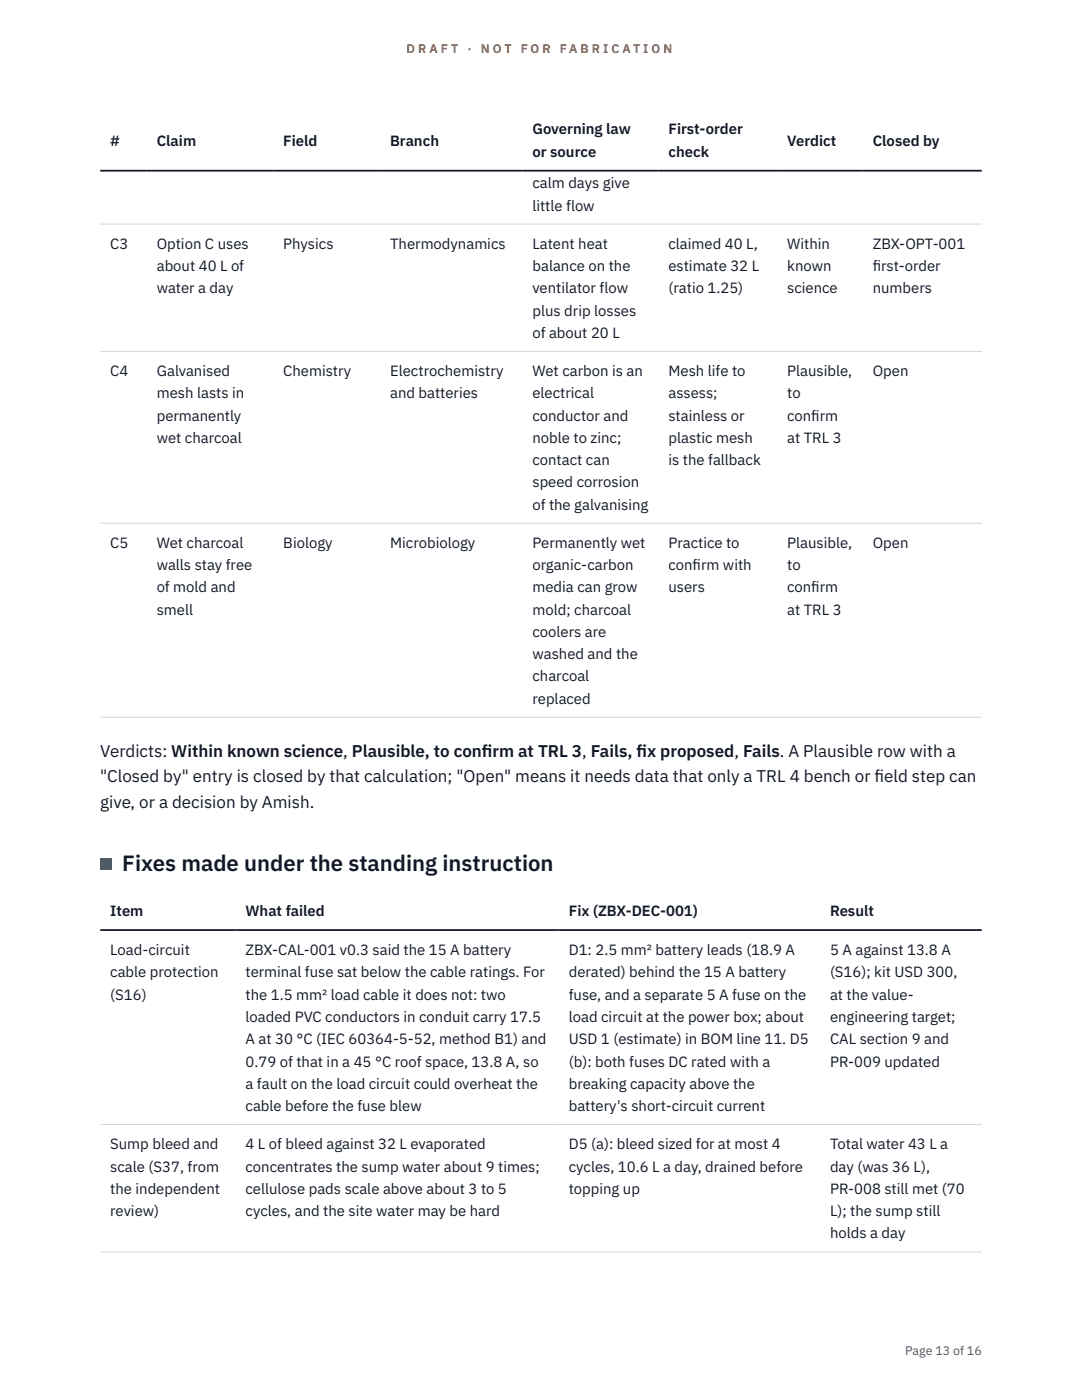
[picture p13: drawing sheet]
<svg xmlns="http://www.w3.org/2000/svg" width="216mm" height="279mm" viewBox="0 0 216 279" stroke-linecap="round" stroke-linejoin="round" font-family="sans-serif">
<defs><g id="words">
<text font-size="4.4" fill="#111827" x="24.4" y="173.9">Fixes made under the standing instruction</text>
<g font-size="3.4" fill="#111827">
<text x="20" y="151">Verdicts: Within known science, Plausible, to conf</text>
<text x="96.2" y="151">irm at TRL 3, Fails, f</text>
<text x="127" y="151">ix proposed, Fails. A Plausible row with a</text>
<text x="20" y="156.1">&quot;Closed by&quot; entry is closed by that calculation; &quot;Open&quot; means it needs data that only a TRL 4 bench or f</text>
<text x="20" y="161.2">give, or a decision by Amish.</text>
<text x="174.5" y="156.1">ield step can</text>
</g>
<g font-size="3" fill="#111827">
<text x="22" y="29.1">#</text>
<text x="31.3" y="29.1">Claim</text>
<text x="56.5" y="29.1">Field</text>
<text x="77.8" y="29.1">Branch</text>
<text x="106.2" y="26.8">Governing law</text>
<text x="133.4" y="26.8">First-order</text>
<text x="157.1" y="29.1">Verdict</text>
<text x="174.1" y="29.1">Closed by</text>
<text x="106.2" y="31.3">or source</text>
<text x="133.4" y="31.3">check</text>
<text x="106.2" y="37.6">calm days give</text>
<text x="106.2" y="42">little flow</text>
<text x="22" y="49.6">C3</text>
<text x="31.3" y="49.6">Option C uses</text>
<text x="56.5" y="49.6">Physics</text>
<text x="77.8" y="49.6">Thermodynamics</text>
<text x="106.2" y="49.6">Latent heat</text>
<text x="133.4" y="49.6">claimed 40 L,</text>
<text x="157.1" y="49.6">Within</text>
<text x="174.1" y="49.6">ZBX-OPT-001</text>
<text x="31.3" y="54.1">about 40 L of</text>
<text x="31.3" y="58.5">water a day</text>
<text x="106.2" y="54.1">balance on the</text>
<text x="106.2" y="58.5">ventilator flow</text>
<text x="133.4" y="54.1">estimate 32 L</text>
<text x="133.4" y="58.5">(ratio 1.25)</text>
<text x="157.1" y="54.1">known</text>
<text x="157.1" y="58.5">science</text>
<text x="174.1" y="54.1">f</text>
<text x="174.1" y="54.1">irst-order</text>
<text x="174.1" y="58.5">numbers</text>
<text x="106.2" y="63">plus drip losses</text>
<text x="106.2" y="67.4">of about 20 L</text>
<text x="22" y="75">C4</text>
<text x="31.3" y="75">Galvanised</text>
<text x="56.5" y="75">Chemistry</text>
<text x="77.8" y="75">Electrochemistry</text>
<text x="106.2" y="75">Wet carbon is an</text>
<text x="133.4" y="75">Mesh life to</text>
<text x="157.1" y="75">Plausible,</text>
<text x="174.1" y="75">Open</text>
<text x="31.3" y="79.5">mesh lasts in</text>
<text x="31.3" y="83.9">permanently</text>
<text x="77.8" y="79.5">and batteries</text>
<text x="106.2" y="79.5">electrical</text>
<text x="106.2" y="83.9">conductor and</text>
<text x="133.4" y="79.5">assess;</text>
<text x="133.4" y="83.9">stainless or</text>
<text x="157.1" y="79.5">to</text>
<text x="157.1" y="83.9">conf</text>
<text x="161.9" y="83.9">irm</text>
<text x="31.3" y="88.4">wet charcoal</text>
<text x="106.2" y="88.4">noble to zinc;</text>
<text x="133.4" y="88.4">plastic mesh</text>
<text x="157.1" y="88.4">at TRL 3</text>
<text x="106.2" y="92.8">contact can</text>
<text x="133.4" y="92.8">is the fallback</text>
<text x="106.2" y="97.3">speed corrosion</text>
<text x="106.2" y="101.7">of the galvanising</text>
<text x="22" y="109.3">C5</text>
<text x="31.3" y="109.3">Wet charcoal</text>
<text x="31.3" y="113.8">walls stay free</text>
<text x="56.5" y="109.3">Biology</text>
<text x="77.8" y="109.3">Microbiology</text>
<text x="106.2" y="109.3">Permanently wet</text>
<text x="106.2" y="113.8">organic-carbon</text>
<text x="133.4" y="109.3">Practice to</text>
<text x="133.4" y="113.8">conf</text>
<text x="138.2" y="113.8">irm with</text>
<text x="157.1" y="109.3">Plausible,</text>
<text x="157.1" y="113.8">to</text>
<text x="174.1" y="109.3">Open</text>
<text x="31.3" y="118.2">of mold and</text>
<text x="106.2" y="118.2">media can grow</text>
<text x="133.4" y="118.2">users</text>
<text x="157.1" y="118.2">conf</text>
<text x="161.9" y="118.2">irm</text>
<text x="31.3" y="122.7">smell</text>
<text x="106.2" y="122.7">mold; charcoal</text>
<text x="157.1" y="122.7">at TRL 3</text>
<text x="106.2" y="127.1">coolers are</text>
<text x="106.2" y="131.6">washed and the</text>
<text x="106.2" y="136">charcoal</text>
<text x="106.2" y="140.5">replaced</text>
<text x="22" y="182.8">Item</text>
<text x="49" y="182.8">What failed</text>
<text x="113.5" y="182.8">Fix (ZBX-DEC-001)</text>
<text x="165.6" y="182.8">Result</text>
<text x="22" y="190.6">Load-circuit</text>
<text x="49" y="190.6">ZBX-CAL-001 v0.3 said the 15 A battery</text>
<text x="113.5" y="190.6">D1: 2.5 mm² battery leads (18.9 A</text>
<text x="165.6" y="190.6">5 A against 13.8 A</text>
<text x="22" y="195.1">cable protection</text>
<text x="49" y="195.1">terminal fuse sat below the cable ratings. For</text>
<text x="113.5" y="195.1">derated) behind the 15 A battery</text>
<text x="165.6" y="195.1">(S16); kit USD 300,</text>
<text x="22" y="199.5">(S16)</text>
<text x="49" y="199.5">the 1.5 mm² load cable it does not: two</text>
<text x="49" y="204">loaded PVC conductors in conduit carry 17.5</text>
<text x="113.5" y="199.5">fuse, and a separate 5 A fuse on the</text>
<text x="113.5" y="204">load circuit at the power box; about</text>
<text x="165.6" y="199.5">at the value-</text>
<text x="165.6" y="204">engineering target;</text>
<text x="49" y="208.4">A at 30 °C (IEC 60364-5-52, method B1) and</text>
<text x="113.5" y="208.4">USD 1 (estimate) in BOM line 11. D5</text>
<text x="165.6" y="208.4">CAL section 9 and</text>
<text x="49" y="212.8">0.79 of that in a 45 °C roof space, 13.8 A, so</text>
<text x="113.5" y="212.8">(b): both fuses DC rated with a</text>
<text x="165.6" y="212.8">PR-009 updated</text>
<text x="49" y="217.3">a fault on the load circuit could overheat the</text>
<text x="49" y="221.7">cable before the fuse blew</text>
<text x="113.5" y="217.3">breaking capacity above the</text>
<text x="113.5" y="221.7">battery's short-circuit current</text>
<text x="22" y="229.4">Sump bleed and</text>
<text x="22" y="233.8">scale (S37, from</text>
<text x="49" y="229.4">4 L of bleed against 32 L evaporated</text>
<text x="49" y="233.8">concentrates the sump water about 9 times;</text>
<text x="113.5" y="229.4">D5 (a): bleed sized for at most 4</text>
<text x="113.5" y="233.8">cycles, 10.6 L a day, drained before</text>
<text x="165.6" y="229.4">Total water 43 L a</text>
<text x="165.6" y="233.8">day (was 36 L),</text>
<text x="22" y="238.2">the independent</text>
<text x="49" y="238.2">cellulose pads scale above about 3 to 5</text>
<text x="113.5" y="238.2">topping up</text>
<text x="165.6" y="238.2">PR-008 still met (70</text>
<text x="22" y="242.7">review)</text>
<text x="49" y="242.7">cycles, and the site water may be hard</text>
<text x="165.6" y="242.7">L); the sump still</text>
<text x="165.6" y="247.1">holds a day</text>
</g>
<g font-size="2.5" fill="#b45309">
<text x="81.1" y="10.5">D R A F T</text>
<text x="93.3" y="10.5">·</text>
<text x="95.9" y="10.5">N O T</text>
<text x="103.9" y="10.5">F O R</text>
<text x="111.7" y="10.5">F A B R I C A T I O N</text>
</g>
<text font-size="2.5" fill="#4b5563" x="180.6" y="270.3">Page 13 of 16</text>
</g></defs>
<path d="M20 44.7h175.9M20 70.1h175.9M20 104.4h175.9M20 143.2h175.9M20 224.4h175.9M20 249.8h175.9" fill="none" stroke="#d1d5db" stroke-width=".2"/>
<path d="M20 34.1h175.9M20 185.6h175.9" fill="none" stroke="#111827" stroke-width=".35"/>
<path d="M20 171.3h2.2v2.2h-2.2z" fill="#0f766e"/>
<use href="#words"/>
</svg>
